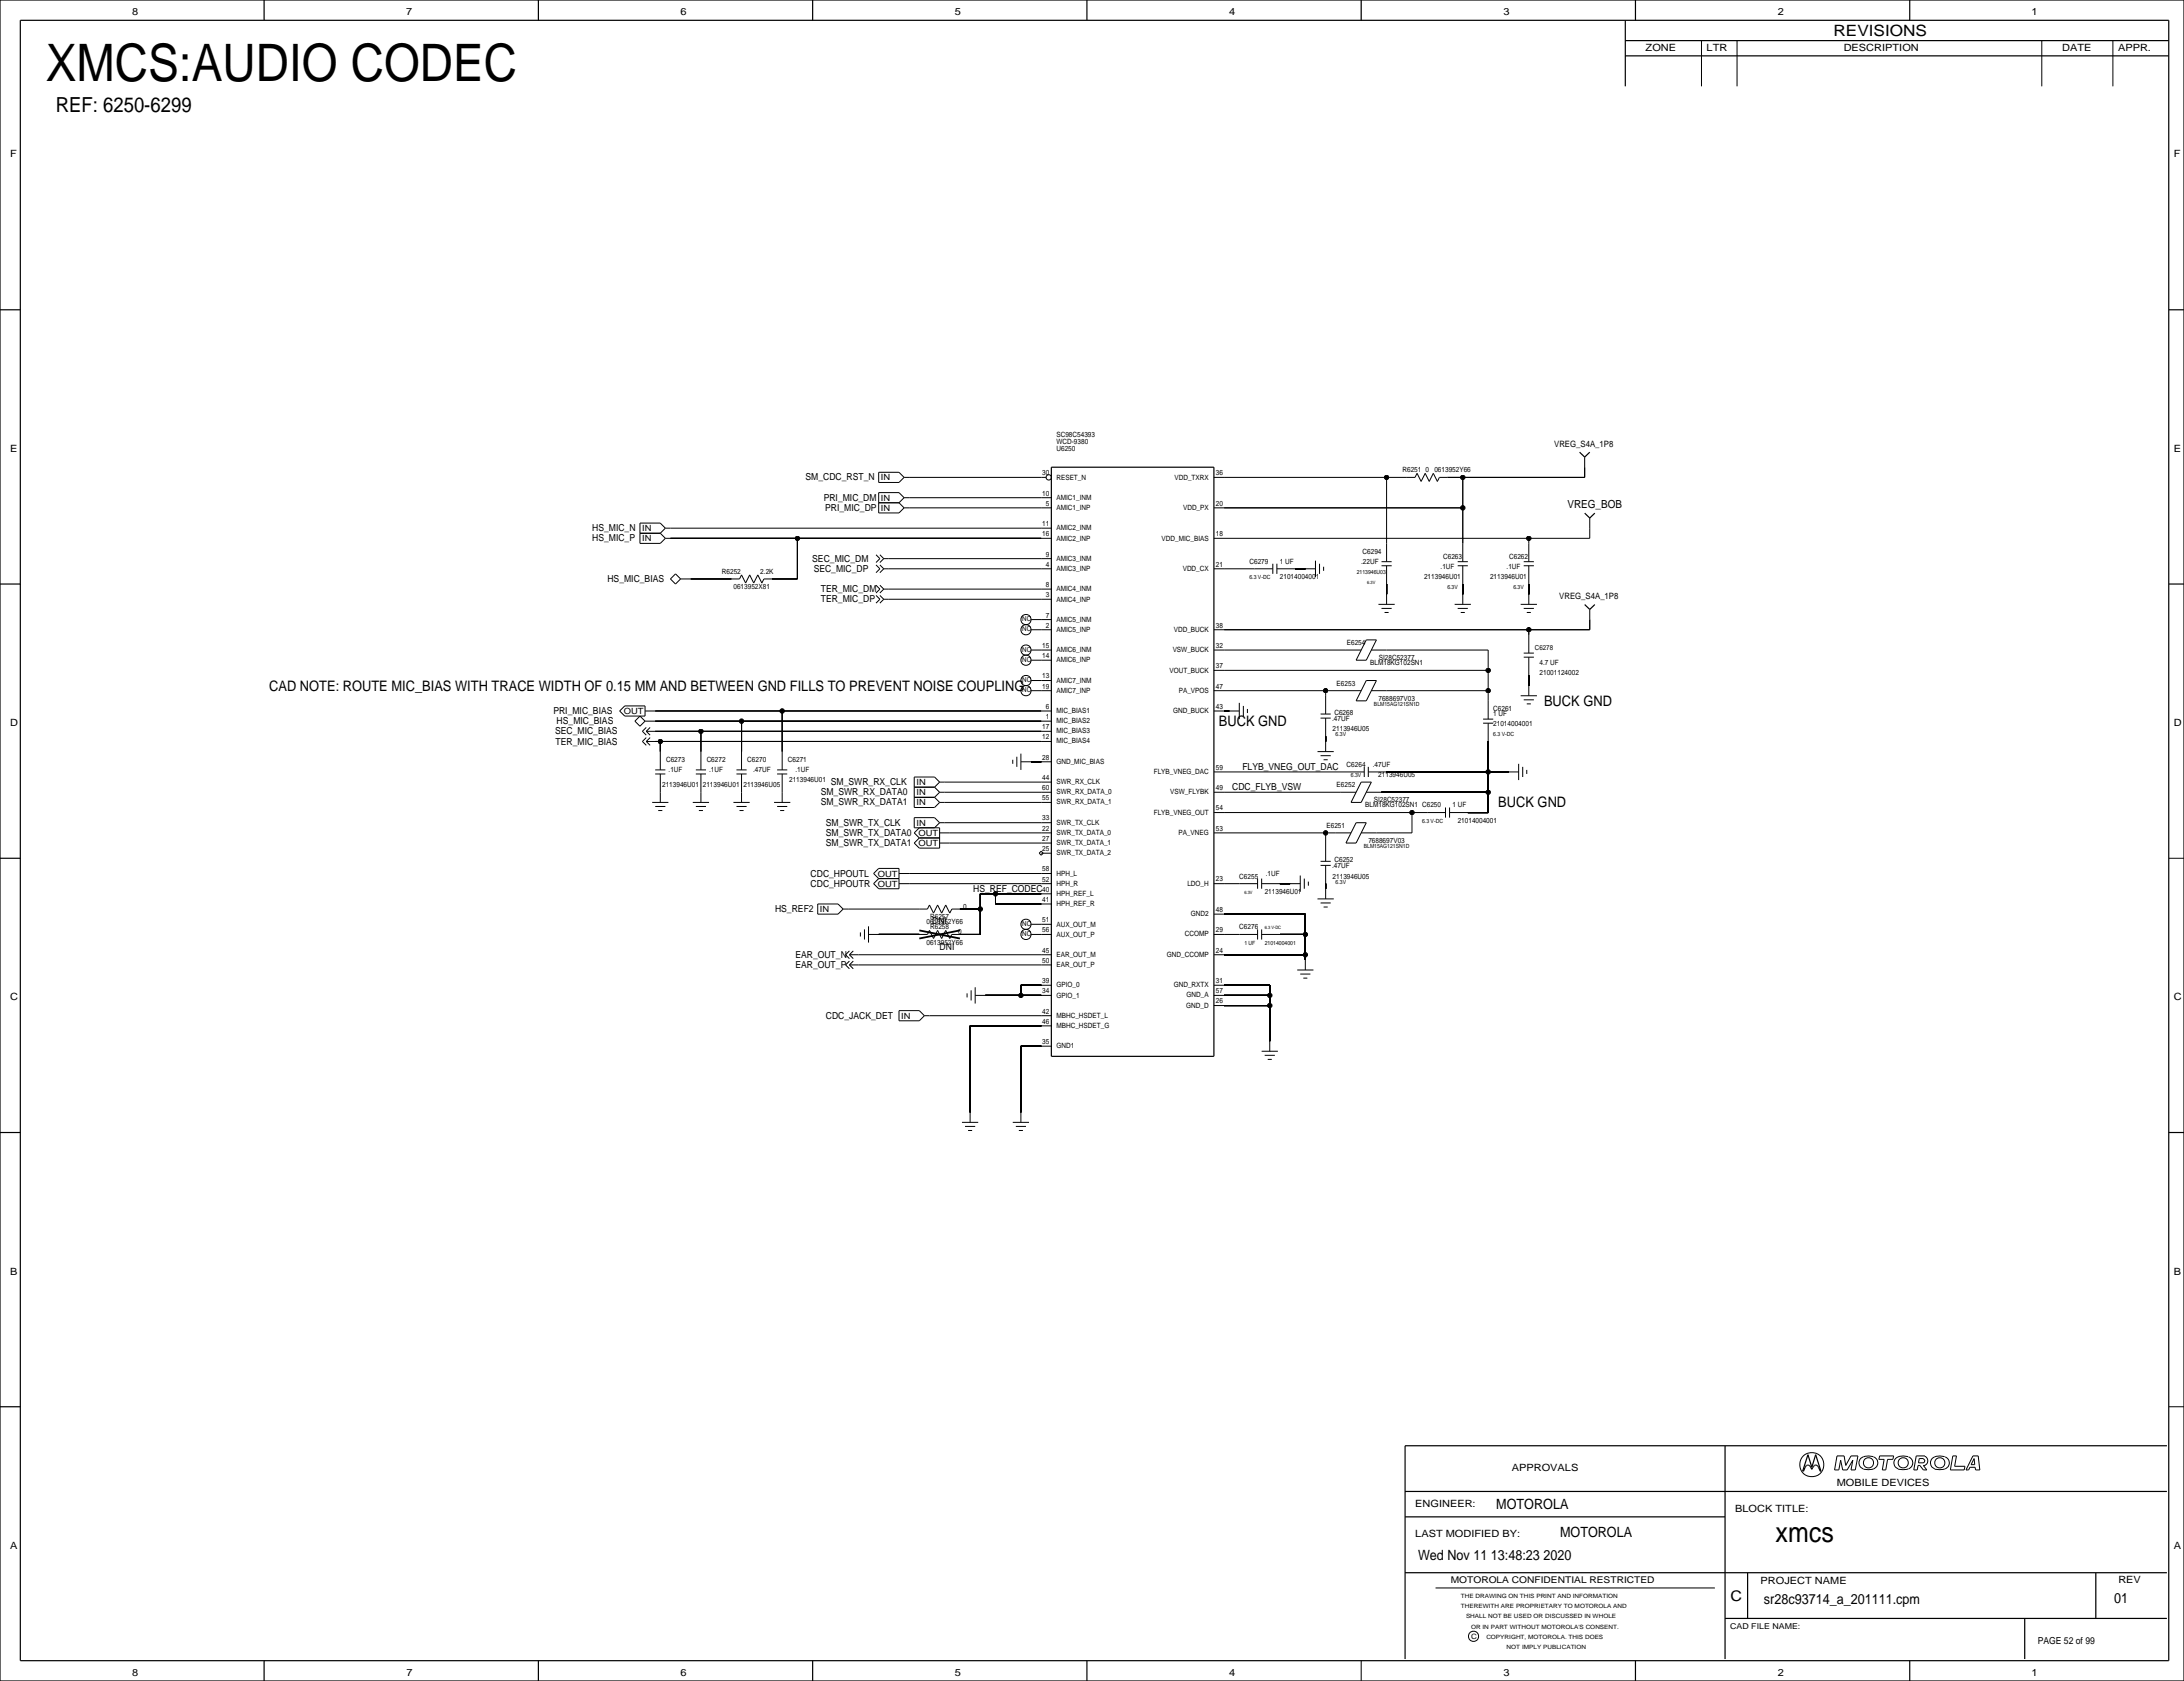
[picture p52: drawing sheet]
<svg xmlns="http://www.w3.org/2000/svg" width="546mm" height="420mm" viewBox="0 0 546 420" stroke-linecap="round" stroke-linejoin="round" font-family="sans-serif">
<defs><g id="words">
<text font-size="12.9" x="11.4" y="20.3">XMCS:AUDIO CODEC</text>
<text font-size="7" x="444" y="385.7">xmcs</text>
<text font-size="5.2" x="14" y="27.9">REF: 6250-6299</text>
<text font-size="3.9" x="458.5" y="8.9">REVISIONS</text>
<text font-size="3.7" x="432.7" y="400.3">C</text>
<g font-size="3.6">
<text x="67.3" y="172.7">CAD NOTE: ROUTE MIC_BIAS WITH TRACE WIDTH OF 0.15 MM AND BETWEEN GND FILLS TO PREVENT NOISE COUPLING</text>
<text x="386.1" y="176.5">BUCK GND</text>
<text x="304.8" y="181.6">BUCK GND</text>
<text x="374.6" y="201.9">BUCK GND</text>
</g>
<g font-size="3.5">
<text x="374.1" y="377.4">MOTOROLA</text>
<text x="390.1" y="384.4">MOTOROLA</text>
<text x="354.6" y="390.1">Wed Nov 11 13:48:23 2020</text>
<text x="441" y="401.2">sr28c93714_a_201111.cpm</text>
<text x="528.6" y="400.9">01</text>
</g>
<text font-size="2.8" x="392" y="127">VREG_BOB</text>
<g font-size="2.5">
<text x="33" y="3.8">8</text>
<text x="101.6" y="3.8">7</text>
<text x="170.2" y="3.8">6</text>
<text x="238.8" y="3.8">5</text>
<text x="307.3" y="3.8">4</text>
<text x="375.9" y="3.8">3</text>
<text x="444.5" y="3.8">2</text>
<text x="508" y="3.8">1</text>
<text x="411.5" y="12.7">ZONE</text>
<text x="426.7" y="12.7">LTR</text>
<text x="461" y="12.7">DESCRIPTION</text>
<text x="515.6" y="12.7">DATE</text>
<text x="529.6" y="12.7">APPR.</text>
<text x="2.5" y="39.4">F</text>
<text x="543.6" y="39.4">F</text>
<text x="2.5" y="113">E</text>
<text x="543.6" y="113">E</text>
<text x="2.5" y="181.6">D</text>
<text x="543.6" y="181.6">D</text>
<text x="2.5" y="250.2">C</text>
<text x="543.6" y="250.2">C</text>
<text x="2.5" y="318.8">B</text>
<text x="543.6" y="318.8">B</text>
<text x="378" y="367.9">APPROVALS</text>
<text x="459.3" y="371.7">MOBILE DEVICES</text>
<text x="353.9" y="376.8">ENGINEER:</text>
<text x="433.9" y="378.1">BLOCK TITLE:</text>
<text x="2.5" y="387.3">A</text>
<text x="353.9" y="384.4">LAST MODIFIED BY:</text>
<text x="543.6" y="387.3">A</text>
<text x="529.7" y="395.8">REV</text>
<text x="440.2" y="396.1">PROJECT NAME</text>
<text x="33" y="419.1">8</text>
<text x="101.6" y="419.1">7</text>
<text x="170.2" y="419.1">6</text>
<text x="238.8" y="419.1">5</text>
<text x="307.3" y="419.1">4</text>
<text x="375.9" y="419.1">3</text>
<text x="444.5" y="419.1">2</text>
<text x="508" y="419.1">1</text>
</g>
<g font-size="2.4">
<text x="201.4" y="120.1">SM_CDC_RST_N</text>
<text x="206" y="125.2">PRI_MIC_DM</text>
<text x="206.3" y="127.8">PRI_MIC_DP</text>
<text x="148.1" y="132.8">HS_MIC_N</text>
<text x="148.1" y="135.4">HS_MIC_P</text>
<text x="203.1" y="140.5">SEC_MIC_DM</text>
<text x="203.5" y="143">SEC_MIC_DP</text>
<text x="151.9" y="145.5">HS_MIC_BIAS</text>
<text x="205.2" y="148.1">TER_MIC_DM</text>
<text x="205.2" y="150.6">TER_MIC_DP</text>
<text x="138.4" y="178.6">PRI_MIC_BIAS</text>
<text x="138.8" y="183.6">SEC_MIC_BIAS</text>
<text x="139.2" y="181.1">HS_MIC_BIAS</text>
<text x="138.9" y="186.2">TER_MIC_BIAS</text>
<text x="207.8" y="196.3">SM_SWR_RX_CLK</text>
<text x="308.1" y="197.6">CDC_FLYB_VSW</text>
<text x="310.6" y="192.5">FLYB_VNEG_OUT_DAC</text>
<text x="205.2" y="201.4">SM_SWR_RX_DATA1</text>
<text x="205.2" y="198.9">SM_SWR_RX_DATA0</text>
<text x="206.5" y="206.5">SM_SWR_TX_CLK</text>
<text x="206.5" y="209">SM_SWR_TX_DATA0</text>
<text x="206.5" y="211.6">SM_SWR_TX_DATA1</text>
<text x="202.7" y="219.2">CDC_HPOUTL</text>
<text x="202.7" y="221.7">CDC_HPOUTR</text>
<text x="243.3" y="223">HS_REF_CODEC</text>
<text x="193.8" y="228.1">HS_REF2</text>
<text x="233.1" y="231.1">DNI</text>
<text x="198.9" y="239.5">EAR_OUT_N</text>
<text x="234.9" y="237.5">DNI</text>
<text x="198.9" y="242.1">EAR_OUT_P</text>
<text x="206.5" y="254.8">CDC_JACK_DET</text>
<text x="509.5" y="411.2">PAGE 52 of 99</text>
</g>
<text font-size="2.3" x="362.8" y="395.8">MOTOROLA CONFIDENTIAL RESTRICTED</text>
<g font-size="2.2">
<text x="388.6" y="111.8">VREG_S4A_1P8</text>
<text x="389.9" y="149.9">VREG_S4A_1P8</text>
</g>
<g font-size="2.1">
<text x="220.3" y="120.1">IN</text>
<text x="220.3" y="125.2">IN</text>
<text x="220.3" y="127.7">IN</text>
<text x="160.6" y="132.8">IN</text>
<text x="160.6" y="135.3">IN</text>
<text x="156" y="178.6">OUT</text>
<text x="229.2" y="196.3">IN</text>
<text x="229.2" y="198.8">IN</text>
<text x="229.2" y="201.4">IN</text>
<text x="229.2" y="206.5">IN</text>
<text x="229.6" y="209.1">OUT</text>
<text x="229.6" y="211.6">OUT</text>
<text x="219.5" y="221.8">OUT</text>
<text x="219.5" y="219.3">OUT</text>
<text x="205" y="228">IN</text>
<text x="225.3" y="254.7">IN</text>
</g>
<text font-size="2" x="432.6" y="407.3">CAD FILE NAME:</text>
<g font-size="1.8">
<text x="264.2" y="111">WCD-9380</text>
<text x="264.2" y="109.2">SC98C54393</text>
<text x="264.2" y="112.9">U6250</text>
<text x="260.6" y="118.9">30</text>
<text x="264.2" y="119.9">RESET_N</text>
<text x="293.7" y="119.9">VDD_TXRX</text>
<text x="304" y="118.9">36</text>
<text x="350.7" y="118.1">R6251</text>
<text x="356.4" y="118.1">0</text>
<text x="358.7" y="118.1">0613952Y66</text>
<text x="260.6" y="124">10</text>
<text x="264.2" y="125">AMIC1_INM</text>
<text x="260.6" y="131.6">11</text>
<text x="261.5" y="126.5">5</text>
<text x="264.2" y="127.6">AMIC1_INP</text>
<text x="295.8" y="127.6">VDD_PX</text>
<text x="304" y="126.5">20</text>
<text x="260.6" y="134.1">16</text>
<text x="264.2" y="132.6">AMIC2_INM</text>
<text x="264.2" y="135.2">AMIC2_INP</text>
<text x="290.5" y="135.2">VDD_MIC_BIAS</text>
<text x="304" y="134.1">18</text>
<text x="180.5" y="143.5">R6252</text>
<text x="190.1" y="143.5">2.2K</text>
<text x="261.5" y="141.7">4</text>
<text x="261.5" y="139.2">9</text>
<text x="264.2" y="142.8">AMIC3_INP</text>
<text x="264.2" y="140.3">AMIC3_INM</text>
<text x="295.7" y="142.8">VDD_CX</text>
<text x="304" y="141.7">21</text>
<text x="312.4" y="141">C6279</text>
<text x="320" y="141">1 UF</text>
<text x="340.4" y="141">.22UF</text>
<text x="340.7" y="138.4">C6294</text>
<text x="360.2" y="142.2">.1UF</text>
<text x="360.8" y="139.7">C6263</text>
<text x="376.7" y="142.2">.1UF</text>
<text x="377.4" y="139.7">C6262</text>
<text x="183.4" y="147.3">0613952X81</text>
<text x="261.5" y="149.4">3</text>
<text x="261.5" y="146.8">8</text>
<text x="264.2" y="147.9">AMIC4_INM</text>
<text x="320" y="144.8">21014004001</text>
<text x="356.1" y="144.8">2113946U01</text>
<text x="372.6" y="144.8">2113946U01</text>
<text x="261.5" y="154.4">7</text>
<text x="264.2" y="155.5">AMIC5_INM</text>
<text x="264.2" y="150.4">AMIC4_INP</text>
<text x="261.5" y="157">2</text>
<text x="264.2" y="158">AMIC5_INP</text>
<text x="293.5" y="158">VDD_BUCK</text>
<text x="304" y="157">38</text>
<text x="336.8" y="161.3">E6254</text>
<text x="260.6" y="164.6">14</text>
<text x="260.6" y="162.1">15</text>
<text x="264.2" y="165.7">AMIC6_INP</text>
<text x="264.2" y="163.1">AMIC6_INM</text>
<text x="293.2" y="163.1">VSW_BUCK</text>
<text x="304" y="162.1">32</text>
<text x="304" y="167.1">37</text>
<text x="342.6" y="166.4">BLM18KG102SN1</text>
<text x="344.8" y="165.1">SI28C52377</text>
<text x="384.9" y="166.4">4.7 UF</text>
<text x="260.6" y="169.7">13</text>
<text x="260.6" y="172.2">19</text>
<text x="264.2" y="170.7">AMIC7_INM</text>
<text x="264.2" y="173.3">AMIC7_INP</text>
<text x="292.4" y="168.2">VOUT_BUCK</text>
<text x="294.7" y="173.3">PA_VPOS</text>
<text x="304" y="172.2">47</text>
<text x="334.2" y="171.5">E6253</text>
<text x="385" y="168.9">21001124002</text>
<text x="261.5" y="179.8">1</text>
<text x="261.5" y="177.3">6</text>
<text x="264.2" y="178.4">MIC_BIAS1</text>
<text x="293.3" y="178.4">GND_BUCK</text>
<text x="304" y="177.3">43</text>
<text x="333.7" y="178.8">C6268</text>
<text x="344.7" y="175.3">7688697V03</text>
<text x="373.4" y="177.8">C6261</text>
<text x="373.4" y="179.1">1 UF</text>
<text x="260.6" y="182.3">17</text>
<text x="260.6" y="184.9">12</text>
<text x="264.2" y="180.8">MIC_BIAS2</text>
<text x="264.2" y="185.9">MIC_BIAS4</text>
<text x="264.2" y="183.4">MIC_BIAS3</text>
<text x="333.1" y="180.3">.47UF</text>
<text x="333.2" y="182.9">2113946U05</text>
<text x="373.4" y="181.6">21014004001</text>
<text x="166.5" y="190.5">C6273</text>
<text x="176.7" y="190.5">C6272</text>
<text x="186.9" y="190.5">C6270</text>
<text x="197" y="190.5">C6271</text>
<text x="260.6" y="189.9">28</text>
<text x="264.2" y="191.1">GND_MIC_BIAS</text>
<text x="336.7" y="191.8">C6264</text>
<text x="343.2" y="191.8">.47UF</text>
<text x="165.6" y="196.9">2113946U01</text>
<text x="167.2" y="193">.1UF</text>
<text x="175.7" y="196.8">2113946U01</text>
<text x="177.3" y="193">.1UF</text>
<text x="185.9" y="196.9">2113946U05</text>
<text x="188.3" y="193">.47UF</text>
<text x="197.3" y="195.6">2113946U01</text>
<text x="198.9" y="193">.1UF</text>
<text x="260.6" y="197.6">60</text>
<text x="260.6" y="195">44</text>
<text x="264.2" y="196.1">SWR_RX_CLK</text>
<text x="288.5" y="193.6">FLYB_VNEG_DAC</text>
<text x="304" y="197.6">49</text>
<text x="304" y="192.5">59</text>
<text x="334.2" y="196.9">E6252</text>
<text x="344.6" y="194.3">2113946U05</text>
<text x="260.6" y="200.1">55</text>
<text x="264.2" y="198.6">SWR_RX_DATA_0</text>
<text x="264.2" y="201.2">SWR_RX_DATA_1</text>
<text x="288.5" y="203.7">FLYB_VNEG_OUT</text>
<text x="292.6" y="198.6">VSW_FLYBK</text>
<text x="304" y="202.6">54</text>
<text x="341.4" y="201.9">BLM18KG102SN1 C6250</text>
<text x="343.5" y="200.7">SI28C52377</text>
<text x="363.2" y="201.9">1 UF</text>
<text x="260.6" y="205.2">33</text>
<text x="260.6" y="207.7">22</text>
<text x="264.2" y="208.8">SWR_TX_DATA_0</text>
<text x="264.2" y="206.2">SWR_TX_CLK</text>
<text x="294.7" y="208.8">PA_VNEG</text>
<text x="304" y="207.7">53</text>
<text x="331.7" y="207">E6251</text>
<text x="364.5" y="205.7">21014004001</text>
<text x="260.6" y="210.3">27</text>
<text x="260.6" y="212.9">25</text>
<text x="264.2" y="213.9">SWR_TX_DATA_2</text>
<text x="264.2" y="211.4">SWR_TX_DATA_1</text>
<text x="333.7" y="215.7">C6252</text>
<text x="342.1" y="210.8">7688697V03</text>
<text x="260.6" y="217.9">58</text>
<text x="260.6" y="220.5">52</text>
<text x="264.2" y="219">HPH_L</text>
<text x="264.2" y="221.5">HPH_R</text>
<text x="296.9" y="221.5">LDO_H</text>
<text x="304" y="220.4">23</text>
<text x="309.9" y="219.7">C6255</text>
<text x="316.5" y="218.9">.1UF</text>
<text x="333.1" y="217.2">.47UF</text>
<text x="333.2" y="219.7">2113946U05</text>
<text x="240.9" y="227.3">0</text>
<text x="260.6" y="225.6">41</text>
<text x="260.6" y="223">40</text>
<text x="264.2" y="226.6">HPH_REF_R</text>
<text x="264.2" y="224.1">HPH_REF_L</text>
<text x="316.2" y="223.5">2113946U01</text>
<text x="231.7" y="231.1">0613952Y66</text>
<text x="232.6" y="232.4">R6258</text>
<text x="232.6" y="229.9">R6257</text>
<text x="239.6" y="233.7">0</text>
<text x="260.6" y="230.6">51</text>
<text x="260.6" y="233.2">56</text>
<text x="264.2" y="231.7">AUX_OUT_M</text>
<text x="297.8" y="229.1">GND2</text>
<text x="304" y="233.1">29</text>
<text x="304" y="228">48</text>
<text x="309.9" y="232.4">C6276</text>
<text x="231.7" y="236.2">0613952Y66</text>
<text x="260.6" y="238.3">45</text>
<text x="264.2" y="239.3">EAR_OUT_M</text>
<text x="264.2" y="234.2">AUX_OUT_P</text>
<text x="291.8" y="239.3">GND_CCOMP</text>
<text x="296.3" y="234.2">CCOMP</text>
<text x="304" y="238.2">24</text>
<text x="260.6" y="245.9">39</text>
<text x="260.6" y="240.8">50</text>
<text x="264.2" y="241.9">EAR_OUT_P</text>
<text x="304" y="245.8">31</text>
<text x="260.6" y="248.4">34</text>
<text x="264.2" y="246.9">GPIO_0</text>
<text x="264.2" y="249.5">GPIO_1</text>
<text x="293.5" y="246.9">GND_RXTX</text>
<text x="296.6" y="252">GND_D</text>
<text x="296.7" y="249.4">GND_A</text>
<text x="304" y="250.9">26</text>
<text x="304" y="248.4">57</text>
<text x="260.6" y="253.5">42</text>
<text x="260.6" y="256">46</text>
<text x="264.2" y="257.1">MBHC_HSDET_G</text>
<text x="264.2" y="254.6">MBHC_HSDET_L</text>
<text x="260.6" y="261.1">35</text>
<text x="264.2" y="262.2">GND1</text>
<text x="367.8" y="409.8">C</text>
</g>
<g font-size="1.7">
<text x="255.6" y="155.3">NC</text>
<text x="255.6" y="157.9">NC</text>
<text x="255.6" y="165.5">NC</text>
<text x="255.6" y="163">NC</text>
<text x="383.8" y="162.6">C6278</text>
<text x="255.6" y="170.6">NC</text>
<text x="255.6" y="173.1">NC</text>
<text x="255.6" y="231.5">NC</text>
<text x="255.6" y="234.1">NC</text>
</g>
<g font-size="1.5">
<text x="365.3" y="399.6">THE DRAWING ON THIS PRINT AND INFORMATION</text>
<text x="365.3" y="402.2">THEREWITH ARE PROPRIETARY TO MOTOROLA AND</text>
<text x="366.6" y="404.7">SHALL NOT BE USED OR DISCUSSED IN WHOLE</text>
<text x="367.8" y="407.3">OR IN PART WITHOUT MOTOROLA'S CONSENT.</text>
<text x="371.7" y="409.8">COPYRIGHT, MOTOROLA. THIS DOES</text>
<text x="376.7" y="412.3">NOT IMPLY PUBLICATION</text>
</g>
<g font-size="1.4">
<text x="339.3" y="143.5">2113946U03</text>
<text x="312.4" y="144.8">6.3 V-DC</text>
<text x="361.9" y="147.3">6.3V</text>
<text x="378.4" y="147.3">6.3V</text>
<text x="343.5" y="176.5">BLM15AG121SN1D</text>
<text x="334" y="184.1">6.3V</text>
<text x="373.4" y="184.1">6.3 V-DC</text>
<text x="337.8" y="194.3">6.3V</text>
<text x="355.6" y="205.7">6.3 V-DC</text>
<text x="341" y="212.1">BLM15AG121SN1D</text>
<text x="334" y="221">6.3V</text>
<text x="311.1" y="236.2">1 UF</text>
<text x="316.2" y="236.2">21014004001</text>
</g>
<g font-size="1.1">
<text x="341.9" y="146">6.3V</text>
<text x="311.1" y="223.5">6.3V</text>
<text x="316.2" y="232.4">6.3 V-DC</text>
</g>
</g></defs>
<!-- layer: Nets -->
<g fill="none" stroke="#000" stroke-width=".25">
<path d="M227.3 119.4h33zM306.1 119.4h40.6zM346.7 119.4v16.5zM346.7 119.4h5.1zM361.9 119.4h3.9zM365.8 119.4v7.6zM365.8 119.4h30.4zM396.2 116.8v2.6zM167.6 134.6h31.8zM167.6 132.1h92.7zM199.4 134.6v10.2zM199.4 134.6h60.9z"/>
<path d="M222.2 139.7h38.1zM227.3 124.5h33zM227.3 127h33zM306.1 127h59.7zM306.1 134.6h76.2zM365.8 127v8.9zM382.3 134.6v1.3zM382.3 134.6h15.2zM397.5 132.1v2.5zM172.7 144.8h10.2zM193 144.8h6.4zM222.2 149.9h38.1z"/>
<path d="M222.2 147.3h38.1zM222.2 142.2h38.1zM306.1 157.5h76.2zM306.1 142.2h7.6zM323.8 142.2h2.6zM346.7 146v2.6zM365.8 146v2.6zM382.3 146v2.6zM382.3 157.5v1.2zM382.3 157.5h15.2zM397.5 154.9v2.6zM163.8 177.8h31.8z"/>
<path d="M195.6 177.8v10.2zM195.6 177.8h64.7zM306.1 177.8h1.2zM306.1 167.6h66zM306.1 172.7h25.4zM306.1 162.6h30.4zM331.5 172.7v1.3zM331.5 172.7h5zM346.7 162.6h25.4zM346.7 172.7h25.4zM372.1 172.7v2.6zM372.1 167.6v5.1z"/>
<path d="M372.1 162.6v5zM382.3 168.9v2.5zM163.8 180.3h21.6zM163.8 182.9h11.5zM163.8 185.4h1.3zM165.1 185.4h95.2zM165.1 185.4v2.6zM175.3 182.9v5.1zM175.3 182.9h85zM185.4 180.3v7.7zM185.4 180.3h74.9zM236.2 195.6h24.1z"/>
<path d="M236.2 198.1h24.1zM257.8 190.5h2.5zM306.1 198.1h29.2zM306.1 193h30.4zM331.5 184.2v1.2zM345.4 198.1h26.7zM346.7 193h25.4zM372.1 185.4v7.6zM372.1 193h5.1zM372.1 198.1v5.1zM372.1 193v5.1zM227.3 218.4h33z"/>
<path d="M236.2 200.7h24.1zM236.2 205.7h24.1zM237.5 208.3h22.8zM237.5 210.8h22.8zM306.1 208.3h25.4zM306.1 203.2h47zM331.5 208.3v2.5zM331.5 208.3h2.5zM344.2 208.3h8.9zM353.1 203.2v5.1zM353.1 203.2h3.8zM367 203.2h5.1z"/>
<path d="M212.1 227.3h17.8zM214.6 238.8h45.7zM219.7 233.7h10.2zM227.3 221h33zM240 233.7h5.1zM240 227.3h5.1zM245.1 227.3v6.4zM245.1 223.5v3.8zM245.1 223.5h3.8zM248.9 223.5v2.6zM248.9 223.5h11.4zM248.9 226.1h11.4z"/>
<path d="M306.1 228.6h20.3zM306.1 238.8h20.3zM306.1 221h3.8zM306.1 233.7h3.8zM320 221h2.6zM320 233.7h6.4zM326.4 238.8v1.2zM326.4 233.7v5.1zM326.4 228.6v5.1zM331.5 221v1.2zM214.6 241.3h45.7zM232.4 254h27.9z"/>
<path d="M242.6 256.5v21.6zM242.6 256.5h17.7zM246.4 248.9h8.9zM255.3 248.9h5zM255.3 246.4v2.5zM255.3 246.4h5zM306.1 251.5h11.4zM306.1 248.9h11.4zM306.1 246.4h11.4zM317.5 251.5v8.8zM317.5 248.9v2.6zM317.5 246.4v2.5z"/>
<path d="M255.3 261.6v16.5zM255.3 261.6h5z"/>
</g>
<g fill="#000" stroke="#000" stroke-width=".25">
<circle cx="346.7" cy="119.4" r=".56"/>
<circle cx="365.8" cy="119.4" r=".56"/>
<circle cx="199.4" cy="134.6" r=".56"/>
<circle cx="365.8" cy="127" r=".56"/>
<circle cx="382.3" cy="134.6" r=".56"/>
<circle cx="382.3" cy="157.5" r=".56"/>
<circle cx="195.6" cy="177.8" r=".56"/>
<circle cx="331.5" cy="172.7" r=".56"/>
<circle cx="372.1" cy="172.7" r=".56"/>
<circle cx="372.1" cy="167.6" r=".56"/>
<circle cx="165.1" cy="185.4" r=".56"/>
<circle cx="175.3" cy="182.9" r=".56"/>
<circle cx="185.4" cy="180.3" r=".56"/>
<circle cx="372.1" cy="193" r=".56"/>
<circle cx="372.1" cy="198.1" r=".56"/>
<circle cx="331.5" cy="208.3" r=".56"/>
<circle cx="353.1" cy="203.2" r=".56"/>
<circle cx="245.1" cy="227.3" r=".56"/>
<circle cx="248.9" cy="223.5" r=".56"/>
<circle cx="326.4" cy="238.8" r=".56"/>
<circle cx="326.4" cy="233.7" r=".56"/>
<circle cx="255.3" cy="248.9" r=".56"/>
<circle cx="317.5" cy="248.9" r=".56"/>
<circle cx="317.5" cy="251.5" r=".56"/>
</g>
<!-- layer: Components -->
<g fill="none" stroke="#000" stroke-width=".25">
<path d="M219.7 118.1h5.1zM219.7 118.1v2.5zM224.8 118.1l1.3 1.3zM226.1 119.4l-1.3 1.2zM226.1 119.4h1.2zM260.3 119.4h1.3zM303.5 119.4h2.6zM351.8 119.4h2zM354.3 118.4l-.5 1zM354.3 118.4l1 2zM356.4 118.4l-1.1 2zM356.4 118.4l1 2z"/>
<path d="M358.4 118.4l-1 2zM358.4 118.4l1 2zM359.9 119.4l-.5 1zM359.9 119.4h2zM396.2 114.3v2.5zM160 130.8h5.1zM160 130.8v2.5zM160 133.3h5.1zM160 133.4v2.5zM160 135.9h5.1zM165.1 130.8l1.3 1.3zM165.1 133.3l1.3 1.3z"/>
<path d="M166.4 132.1l-1.3 1.2zM166.4 134.6l-1.3 1.3zM166.4 132.1h1.2zM166.4 134.6h1.2zM219 138.7l1 1zM219.7 120.6h5.1zM219.7 123.2h5.1zM219.7 123.2v2.5zM219.7 125.7h5.1zM219.7 125.7v2.6zM219.7 128.3h5.1zM220 139.7l-1 1z"/>
<path d="M220 138.7l1 1zM221 139.7l-1 1zM221 139.7h1.2zM224.8 123.2l1.3 1.3zM224.8 125.7l1.3 1.3zM226.1 124.5l-1.3 1.2zM226.1 127l-1.3 1.3zM226.1 124.5h1.2zM226.1 127h1.2zM260.3 124.5h2.6zM260.3 139.7h2.6zM260.3 127h2.6z"/>
<path d="M260.3 134.6h2.6zM260.3 132.1h2.6zM303.5 127h2.6zM303.5 134.6h2.6zM346.7 135.9v4.6zM365.8 135.9v4.6zM382.3 135.9v4.6zM397.5 129.5v2.6zM167.6 144.8l1.3 1.2zM168.9 143.5l-1.3 1.3zM168.9 143.5l1.3 1.3zM170.2 144.8l-1.3 1.2z"/>
<path d="M170.2 144.8h2.5zM182.9 144.8h2zM185.4 143.8l-.5 1zM185.4 143.8l1 2zM187.5 143.8l-1.1 2zM187.5 143.8l1 2zM189.5 143.8l-1 2zM189.5 143.8l1 2zM191 144.8l-.5 1zM191 144.8h2zM219 148.9l1 1zM219 146.4l1 .9z"/>
<path d="M219 141.3l1 .9zM220 149.9l-1 .9zM220 148.9l1 1zM220 147.3l-1 1zM220 146.4l1 .9zM220 142.2l-1 1zM220 141.3l1 .9zM221 149.9l-1 .9zM221 149.9h1.2zM221 147.3l-1 1zM221 147.3h1.2zM221 142.2l-1 1z"/>
<path d="M221 142.2h1.2zM257.8 157.5h2.5zM257.8 154.9h2.5zM260.3 147.3h2.6zM260.3 154.9h2.6zM260.3 142.2h2.6zM260.3 149.9h2.6zM260.3 157.5h2.6zM303.5 157.5h2.6zM303.5 142.2h2.6zM313.7 142.2h4.6zM318.3 141v2.5z"/>
<path d="M319.3 141v2.5zM319.3 142.2h4.5zM326.4 142.2h2.5zM328.9 140.2v4.1zM329.9 141v2.5zM331 141.7v1zM344.7 151.1h4zM345.4 140.5h2.6zM345.4 152.1h2.6zM345.4 141.5h2.6zM346.2 153.2h1zM346.7 141.5v4.5z"/>
<path d="M346.7 148.6v2.5zM363.7 151.1h4.1zM364.5 141.5h2.5zM364.5 152.1h2.5zM364.5 140.5h2.5zM365.3 153.2h1zM365.8 141.5v4.5zM365.8 148.6v2.5zM380.2 151.1h4.1zM381 141.5h2.5zM381 152.1h2.5zM381 140.5h2.5z"/>
<path d="M381.8 153.2h1zM382.3 141.5v4.5zM382.3 158.7v4.6zM382.3 148.6v2.5zM397.5 152.4v2.5zM154.9 177.8l1.3 1.3zM156.2 176.5l-1.3 1.3zM156.2 176.5h5.1zM156.2 179.1h5.1zM160 179.1l-1.2 1.2zM160 179.1l1.3 1.2zM161.3 177.8h2.5z"/>
<path d="M161.3 176.5v2.6zM257.8 165.1h2.5zM257.8 170.2h2.5zM257.8 162.6h2.5zM257.8 172.7h2.5zM260.3 177.8h2.6zM260.3 172.7h2.6zM260.3 162.6h2.6zM260.3 165.1h2.6zM260.3 170.2h2.6zM303.5 172.7h2.6zM303.5 177.8h2.6z"/>
<path d="M303.5 167.6h2.6zM303.5 162.6h2.6zM307.3 177.8h2.6zM309.9 175.8v4zM310.9 176.5v2.6zM311.9 177.3v1zM330.2 179.6h2.5zM330.2 178.6h2.5zM331.5 179.6v4.5zM331.5 174v4.6zM336.5 162.6h3.9zM336.5 172.7h3.9z"/>
<path d="M339.1 165.1h2.5zM339.1 175.3h2.5zM341.6 160l-2.5 5.1zM341.6 170.2l-2.5 5.1zM341.6 160h2.6zM341.6 170.2h2.6zM342.9 162.6h3.8zM342.9 172.7h3.8zM344.2 160l-2.6 5.1zM344.2 170.2l-2.6 5.1zM370.8 179.8h2.6zM372.1 175.3v4.5z"/>
<path d="M380.2 174h4.1zM381 163.3h2.5zM381 175h2.5zM381 164.3h2.5zM381.8 176h1zM382.3 164.3v4.6zM382.3 171.5v2.5zM158.7 180.3l1.3 1.3zM160.6 185.4l1 1zM160.6 182.9l1 .9zM160.6 185.4l1-.9zM160.6 182.9l1-1z"/>
<path d="M161.3 180.3l-1.3 1.3zM161.3 180.3h2.5zM161.6 185.4l1 1zM161.6 182.9l1 .9zM161.6 185.4h2.2zM161.6 185.4l1-.9zM161.6 182.9h2.2zM161.6 182.9l1-1zM163.8 193.5h2.6zM163.8 192.5h2.6zM165.1 198.1v2.6zM165.1 193.5v4.6z"/>
<path d="M165.1 188v4.5zM174 193.5h2.5zM174 192.5h2.5zM175.3 193.5v4.6zM175.3 188v4.5zM175.3 198.1v2.6zM184.1 193.5h2.6zM184.2 192.5h2.5zM185.4 193.5v4.6zM185.4 188v4.5zM185.4 198.1v2.6zM194.3 193.5h2.5z"/>
<path d="M194.3 192.5h2.5zM195.6 198.1v2.6zM195.6 193.5v4.6zM195.6 188v4.5zM228.6 194.3h5.1zM228.6 194.3v2.5zM228.6 196.8h5.1zM228.6 196.9v2.5zM228.6 199.4h5.1zM228.6 199.4v2.5zM233.7 194.3l1.2 1.3zM233.7 196.8l1.2 1.3z"/>
<path d="M233.7 199.4l1.2 1.3zM234.9 195.6l-1.2 1.2zM234.9 198.1l-1.2 1.3zM235 195.6h1.2zM235 198.1h1.2zM253.2 190v1zM254.3 189.2v2.6zM255.3 190.5h2.5zM255.3 188.5v4zM260.3 190.5h2.6zM260.3 195.6h2.6zM260.3 198.1h2.6z"/>
<path d="M260.3 182.9h2.6zM260.3 185.4h2.6zM260.3 180.3h2.6zM303.5 193h2.6zM303.5 198.1h2.6zM329.4 188h4.1zM330.2 189h2.5zM331 190h1zM331.5 185.4v2.6zM335.3 198.1h3.8zM336.6 193h4.5zM340.4 195.6l-2.6 5.1z"/>
<path d="M340.4 195.6h2.5zM341.1 191.8v2.5zM341.6 198.1h3.8zM342.1 193h4.6zM342.1 191.8v2.5zM342.9 195.6l-2.5 5.1zM370.8 180.8h2.6zM372.1 180.8v4.6zM377.2 193h2.5zM379.7 191v4.1zM380.7 191.8v2.5zM381.8 192.5v1z"/>
<path d="M163.1 200.7h4zM163.8 201.7h2.6zM164.6 202.7h1zM173.2 200.7h4.1zM174 201.7h2.5zM174.8 202.7h1zM183.4 200.7h4.1zM184.2 201.7h2.5zM184.9 202.7h1zM193.5 200.7h4.1zM194.3 201.7h2.5zM195.1 202.7h1z"/>
<path d="M218.4 218.4l1.3 1.3zM219.7 219.7l-1.3 1.3zM219.7 217.2l-1.3 1.2zM219.7 219.7h5.1zM219.7 217.2h5.1zM224.8 219.7v2.5zM224.8 218.4h2.5zM224.8 217.2v2.5zM228.6 201.9h5.1zM228.6 204.5h5.1zM228.6 204.5v2.5zM228.6 207h5.1z"/>
<path d="M228.6 208.3l1.3 1.2zM228.6 210.8l1.3 1.3zM229.9 207l-1.3 1.3zM229.9 209.5l-1.3 1.3zM229.9 207h5zM229.9 209.5h5zM229.9 212.1h5zM233.7 204.5l1.2 1.2zM234.9 200.7l-1.2 1.2zM234.9 205.7l-1.2 1.3zM234.9 208.3h2.6zM234.9 207v2.5z"/>
<path d="M234.9 210.8h2.6zM234.9 209.6v2.5zM235 200.7h1.2zM235 205.7h1.2zM259.8 213.4l.5-.5zM259.8 213.4l.5 .5zM260.3 205.7h2.6zM260.3 200.7h2.6zM260.3 210.8h2.6zM260.3 213.4h2.6zM260.3 208.3h2.6zM260.3 218.4h2.6z"/>
<path d="M260.3 212.9l.6 .5zM260.9 213.4l-.5 .5zM303.5 208.3h2.6zM303.5 203.2h2.6zM314.5 219.7v2.5zM315.5 219.7v2.5zM325.1 218.9v4.1zM326.1 219.7v2.5zM330.2 216.4h2.5zM330.2 215.4h2.5zM331.5 216.4v4.6zM331.5 210.8v4.6z"/>
<path d="M334 208.3h3.8zM336.5 210.8h2.6zM337.8 200.7h2.6zM339.1 205.7l-2.6 5.1zM339.1 205.7h2.5zM340.4 208.3h3.8zM341.6 205.7l-2.5 5.1zM356.9 203.2h4.5zM361.4 201.9v2.6zM362.5 201.9v2.6zM362.5 203.2h4.5zM204.5 226.1h5z"/>
<path d="M204.5 226.1v2.5zM204.5 228.6h5zM209.5 226.1l1.3 1.2zM210.8 227.3l-1.2 1.3zM210.8 227.3h1.3zM211.4 238.8l1 .9zM211.4 238.8l1-1zM212.4 238.8l1 .9zM212.4 238.8h2.2zM212.4 238.8l1-1zM215.1 233.2v1zM216.2 232.4v2.5z"/>
<path d="M217.2 233.7h2.5zM217.2 231.6v4.1zM218.4 221l1.3 1.2zM219.7 222.2h5.1zM224.8 221h2.5zM229.9 233.7h2zM229.9 227.3h2zM232.4 232.7l-.5 1zM232.4 226.3l-.5 1zM232.4 232.7l1 2zM232.4 226.3l1 2zM234.4 232.7l-1 2z"/>
<path d="M234.4 232.7l1.1 2zM234.4 226.3l-1 2zM234.4 226.3l1.1 2zM236.5 232.7l-1 2zM236.5 226.3l-1 2zM236.5 232.7l1 2zM236.5 226.3l1 2zM238 233.7l-.5 1zM238 227.3l-.5 1zM238 233.7h2zM238 227.3h2zM257.8 231.1h2.5z"/>
<path d="M257.8 233.7h2.5zM260.3 233.7h2.6zM260.3 231.1h2.6zM260.3 238.8h2.6zM260.3 221h2.6zM260.3 226.1h2.6zM260.3 223.5h2.6zM303.5 228.6h2.6zM303.5 238.8h2.6zM303.5 221h2.6zM303.5 233.7h2.6zM309.9 221h4.6z"/>
<path d="M309.9 233.7h4.6zM314.5 232.4v2.5zM315.5 232.4v2.5zM315.5 221h4.5zM315.5 233.7h4.5zM322.6 221h2.5zM327.2 220.5v1zM329.4 224.8h4.1zM330.2 225.8h2.5zM331 226.8h1zM331.5 222.3v2.5zM211.4 241.3l1 1z"/>
<path d="M211.4 241.3l1-1zM212.4 241.3l1 1zM212.4 241.3h2.2zM212.4 241.3l1-1zM224.8 252.7h5.1zM224.8 252.7v2.6zM224.8 255.3h5.1zM229.9 252.7l1.2 1.3zM231.1 254l-1.2 1.3zM231.1 254h1.3zM241.8 248.4v1zM242.8 247.7v2.5z"/>
<path d="M243.8 248.9h2.6zM243.8 246.9v4.1zM260.3 246.4h2.6zM260.3 248.9h2.6zM260.3 241.3h2.6zM260.3 256.5h2.6zM260.3 254h2.6zM303.5 248.9h2.6zM303.5 251.5h2.6zM303.5 246.4h2.6zM324.4 242.6h4zM325.1 243.6h2.6z"/>
<path d="M325.9 244.6h1zM326.4 240v2.6zM242.6 278.1v2.6zM255.3 278.1v2.6zM260.3 261.6h2.6zM315.5 262.9h4zM316.2 263.9h2.6zM317 264.9h1zM317.5 260.4v2.5zM240.5 280.7h4.1zM241.3 281.7h2.5zM242.1 282.7h1z"/>
<path d="M253.2 280.7h4.1zM254 281.7h2.5zM254.8 282.7h1z"/>
<circle cx="262.2" cy="119.4" r=".66"/>
<circle cx="256.5" cy="157.5" r="1.28"/>
<circle cx="256.5" cy="154.9" r="1.28"/>
<circle cx="256.5" cy="165.1" r="1.28"/>
<circle cx="256.5" cy="170.2" r="1.28"/>
<circle cx="256.5" cy="172.7" r="1.28"/>
<circle cx="256.5" cy="162.6" r="1.28"/>
<circle cx="256.5" cy="233.7" r="1.28"/>
<circle cx="256.5" cy="231.1" r="1.28"/>
</g>
<path d="M229.9 234.7l10.1-2zM229.9 232.7l10.1 2z" fill="none" stroke="#000" stroke-width=".45"/>
<path d="M262.9 116.8h40.6zM262.9 116.8v147.4zM303.5 116.8v147.4zM395 113.1l1.2 1.2zM396.2 114.3l1.3-1.2zM396.2 128.3l1.3 1.2zM397.5 129.5l1.3-1.2zM396.2 151.2l1.3 1.2zM397.5 152.4l1.3-1.2zM262.9 264.2h40.6z" fill="none" stroke="#000" stroke-width=".3"/>
<!-- layer: Page Border and Title Block -->
<g fill="none" stroke="#000" stroke-width=".25">
<path d="M425.4 10.2v11.4zM434.3 10.2v11.4zM510.5 10.2v11.4zM528.3 10.2v11.4zM542.3 214.6h3.8zM542.3 351.8h3.8zM458.7 367.6h1.1zM459.3 364.1l-.6 3.5zM459.3 364.1h1.8zM460.2 365.2l-.4 2.4zM460.2 365.2l.6 2.4zM460.8 367.6h1.1z"/>
<path d="M461.1 364.1l.4 2.4zM462.8 364.1l-1.3 2.4zM462.8 364.1h1.8zM462.8 367.6h1.1zM463.3 365.2l-.5 2.4zM463.3 365.2l-1.4 2.4zM464.6 364.1l-.7 3.5zM465.8 364.3a1.6 1.6 0 0 0-1 1.6 1.6 1.6 0 0 0 1.1 1.4M468.4 364.3l-1.1-.2-1.4 .2M468.5 364.3a1.59 1.59 0 0 1 1 1.5 1.59 1.59 0 0 1-1 1.5l-1.4 .2-1.2-.1M469.8 364.9h1.3zM470 364.1h3.5z"/>
<path d="M470 364.1l-.2 .8zM470.7 367.6h.8zM471.1 364.9l-.4 2.7zM472 364.9l-.5 2.7zM472 364.9h1.3zM473.5 364.1l-.2 .8zM477.1 364.3a2.67 2.67 0 0 0-3.4 .8 1.62 1.62 0 0 0 .9 2.2M477.2 367.3l-1.4 .2-1.2-.1M477.2 364.3a1.59 1.59 0 0 1 1.1 1.5 1.59 1.59 0 0 1-1.1 1.5M478.5 367.6h.9zM479.1 364.1h2.2zM479.1 364.1l-.6 3.5z"/>
<path d="M479.6 366.5h.5zM479.6 366.5l-.2 1.1zM479.7 365.8h1.2zM479.9 364.7l-.2 1.1zM479.9 364.7h1zM480.1 366.5l.8 1.1zM480.9 364.8a.49 .49 0 0 1 .4 .5 .49 .49 0 0 1-.4 .5M480.9 367.6h.9zM480.9 366.5l.9 1.1zM480.9 366.5h.4zM481.3 364.2a1.24 1.24 0 0 1 .7 1.1 1.24 1.24 0 0 1-.7 1.2M486.3 364.3a2.67 2.67 0 0 0-3.4 .8 1.62 1.62 0 0 0 .9 2.2"/>
<path d="M486.3 367.3l-1.4 .2-1.1-.1M486.4 364.3a1.59 1.59 0 0 1 1 1.5 1.59 1.59 0 0 1-1 1.5M487.7 367.6h3.4zM488.3 364.1h.9zM488.3 364.1l-.6 3.5zM488.7 366.7h2.6zM489.2 364.1l-.5 2.6zM491.3 366.7l-.2 .9zM491.6 367.6h.7zM492.6 366.9l-.3 .7zM492.6 366.9h1.3zM492.9 366.3h.9z"/>
<path d="M493.3 364.1h1.3zM493.3 364.1l-1.7 3.5zM493.6 364.7l-.7 1.6zM493.6 364.7l.2 1.6zM493.9 366.9l.1 .7zM494 367.6h1zM494.6 364.1l.4 3.5zM359 397.1h69.8zM340.4 415.3v5.1z"/>
<circle cx="453" cy="366.3" r="3"/>
<circle cx="467.2" cy="365.8" r="1.28"/>
<circle cx="475.9" cy="365.8" r="1.28"/>
<circle cx="485" cy="365.8" r="1.28"/>
<circle cx="368.4" cy="409.2" r="1.28"/>
</g>
<g fill="none" stroke="#000" stroke-width=".3">
<path d="M0 0h546.1zM0 0v420.4zM5.1 5.1v410.2zM5.1 5.1h537.2zM66 0v5.1zM134.6 0v5.1zM203.2 0v5.1zM271.8 0v5.1zM340.4 0v5.1zM406.4 14h135.9zM406.4 5.1v16.5zM406.4 10.2h135.9z"/>
<path d="M408.9 0v5.1zM477.5 0v5.1zM542.3 5.1v410.2zM546.1 0v420.4zM0 77.5h5.1zM542.3 77.5h3.8zM0 146h5.1zM542.3 146h3.8zM0 214.6h5.1zM0 283.2h5.1zM542.3 283.2h3.8zM0 351.8h5.1z"/>
<path d="M351.3 361.5h190.5zM351.3 373h190.5zM351.3 361.5v53.4zM351.3 379.3h80zM431.3 361.5v53.4zM450.7 367.9h.3zM451.1 367.6l-.1 .3zM451.3 367l-.2 .6zM451.5 366.7l-.2 .3zM451.7 366.5l-.2 .2zM451.7 366.5l.3-.1zM452 366.4h.2z"/>
<path d="M452.1 363.8l-1.4 4.1zM452.1 363.8l.9 3.1zM452.2 366.4l.2 .1zM452.4 366.5l.2 .2zM452.6 366.7l.2 .3zM452.8 367l.2 .4zM453.2 367l-.2 .4zM453.5 366.7l-.3 .3zM453.7 366.5l.2-.1zM453.7 366.5l-.2 .2zM453.9 366.4h.3zM454 363.8l-1 3.1z"/>
<path d="M454 363.8l1.3 4.1zM454.2 366.4l.2 .1zM454.4 366.5l.2 .2zM454.6 366.7l.2 .3zM454.8 367l.2 .6zM455 367.6l.1 .3zM455.1 367.9h.2zM351.3 393.3h190.5zM437 393.3v11.4zM524.1 393.3v11.4zM5.1 415.3h537.2zM66 415.3v5.1z"/>
<path d="M134.6 415.3v5.1zM203.2 415.3v5.1zM271.8 415.3v5.1zM408.9 415.3v5.1zM431.3 404.7h110.5zM477.5 415.3v5.1zM506.3 404.7v10.2zM0 420.4h546.1z"/>
</g>
<use href="#words"/>
</svg>
